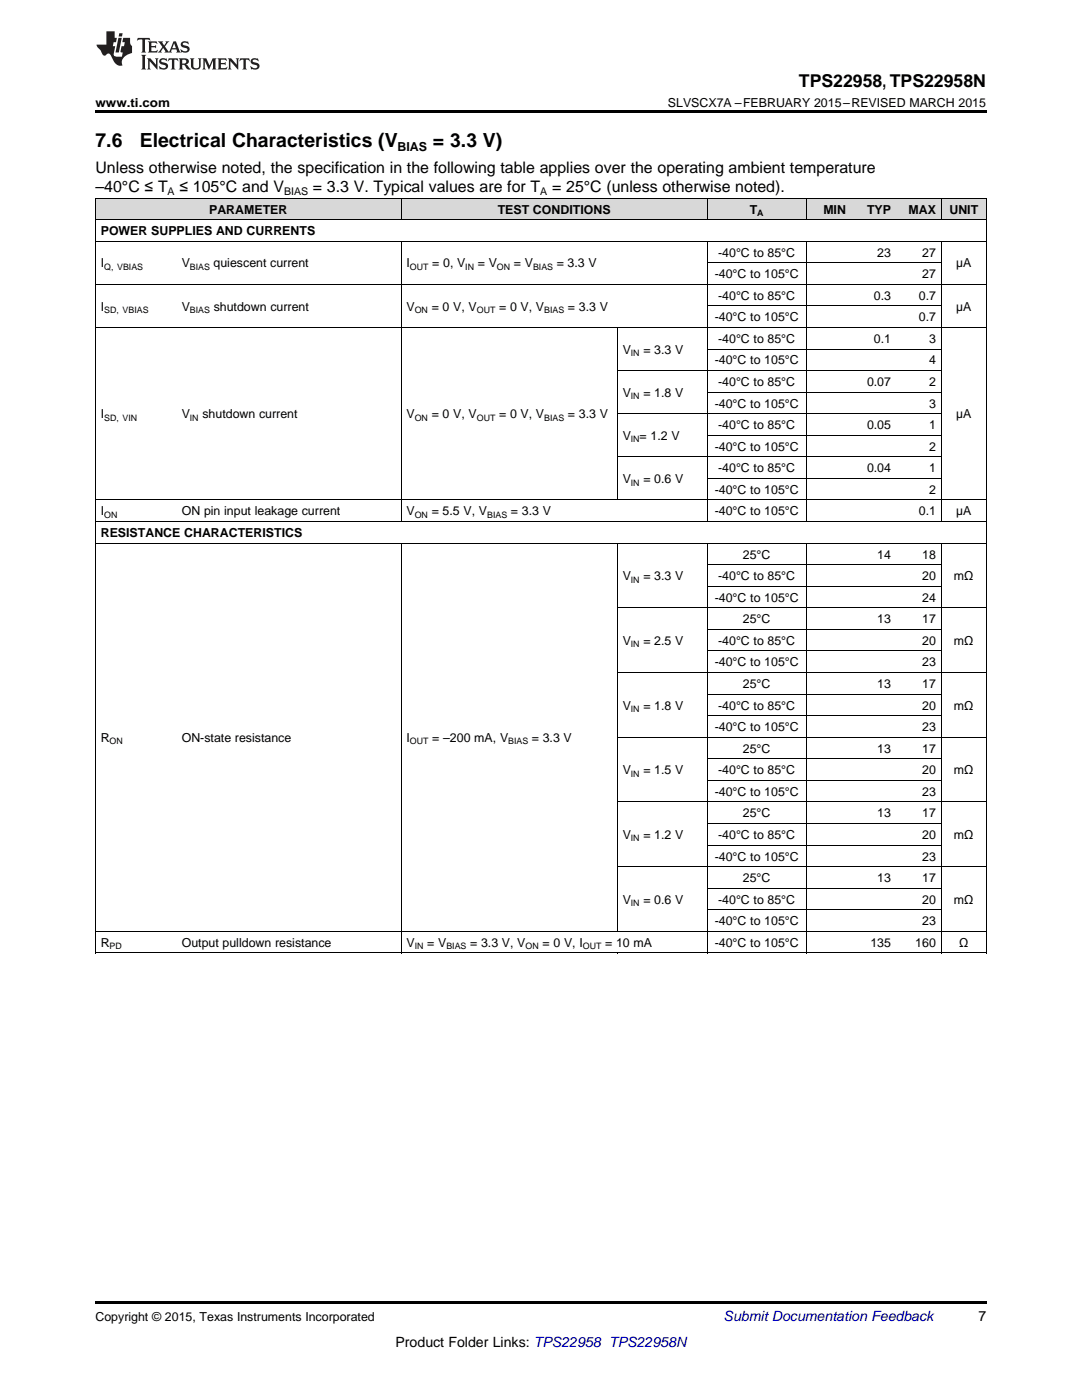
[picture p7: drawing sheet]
<svg xmlns="http://www.w3.org/2000/svg" width="216mm" height="279mm" viewBox="0 0 216 279" stroke-linecap="round" stroke-linejoin="round" font-family="sans-serif">
<defs><g id="words">
<g font-size="3.9">
<text x="19" y="29.3">7.6</text>
<text x="27.9" y="29.3">Electrical Characteristics (V</text>
<text x="86.4" y="29.3">= 3.3 V)</text>
</g>
<text font-size="3.5" x="159.4" y="17.3">TPS22958, TPS22958N</text>
<g font-size="3.2">
<text x="19" y="34.4">Unless otherwise noted, the specification in the following table applies over the operating ambient temperature</text>
<text x="19" y="38.3">–40°C ≤ T</text>
<text x="35.8" y="38.3">≤ 105°C and V</text>
<text x="62.4" y="38.3">= 3.3 V. Typical values are for T</text>
<text x="110.2" y="38.3">= 25°C (unless otherwise noted).</text>
</g>
<text font-size="2.8" fill="#0000c8" x="144.4" y="263.6">Submit Documentation Feedback</text>
<g font-size="2.8">
<text x="195.3" y="263.6">7</text>
<text x="78.9" y="268.9">Product Folder Links: TPS22958 TPS22958N</text>
</g>
<g font-size="2.5">
<text x="19" y="21.4">www.ti.com</text>
<text x="133.3" y="21.4">SLVSCX7A –FEBRUARY 2015–REVISED MARCH 2015</text>
<text x="79.3" y="30.1">BIAS</text>
<text x="20.1" y="46.9">POWER SUPPLIES AND CURRENTS</text>
<text x="41.7" y="42.6">PARAMETER</text>
<text x="99.3" y="42.6">TEST CONDITIONS</text>
<text x="149.6" y="42.6">T</text>
<text x="164.3" y="42.6">MIN</text>
<text x="173" y="42.6">TYP</text>
<text x="181.3" y="42.6">MAX</text>
<text x="189.4" y="42.6">UNIT</text>
<text x="20.1" y="53.4">I</text>
<text x="36.3" y="53.4">V</text>
<text x="42.6" y="53.4">quiescent current</text>
<text x="81.1" y="53.4">I</text>
<text x="86.3" y="53.4">= 0, V</text>
<text x="95.4" y="53.4">= V</text>
<text x="102.6" y="53.4">= V</text>
<text x="111.1" y="53.4">= 3.3 V</text>
<text x="143.3" y="51.2">-40°C to 85°C</text>
<text x="175" y="51.2">23</text>
<text x="184" y="51.2">27</text>
<text x="190.8" y="53.4">µA</text>
<text x="142.6" y="55.5">-40°C to 105°C</text>
<text x="143.3" y="59.8">-40°C to 85°C</text>
<text x="174.4" y="59.8">0.3</text>
<text x="183.3" y="59.8">0.7</text>
<text x="184" y="55.5">27</text>
<text x="20.1" y="62">I</text>
<text x="36.3" y="62">V</text>
<text x="42.6" y="62">shutdown current</text>
<text x="81.1" y="62">V</text>
<text x="86.1" y="62">= 0 V, V</text>
<text x="99.6" y="62">= 0 V, V</text>
<text x="113.3" y="62">= 3.3 V</text>
<text x="142.6" y="64.1">-40°C to 105°C</text>
<text x="183.3" y="64.1">0.7</text>
<text x="190.8" y="62">µA</text>
<text x="124.2" y="70.6">V</text>
<text x="128.4" y="70.6">= 3.3 V</text>
<text x="143.3" y="68.4">-40°C to 85°C</text>
<text x="174.4" y="68.4">0.1</text>
<text x="185.4" y="68.4">3</text>
<text x="142.6" y="72.7">-40°C to 105°C</text>
<text x="143.3" y="77">-40°C to 85°C</text>
<text x="173" y="77">0.07</text>
<text x="185.4" y="72.7">4</text>
<text x="185.4" y="77">2</text>
<text x="20.1" y="83.5">I</text>
<text x="36.3" y="83.5">V</text>
<text x="40.4" y="83.5">shutdown current</text>
<text x="81.1" y="83.5">V</text>
<text x="86.1" y="83.5">= 0 V, V</text>
<text x="99.6" y="83.5">= 0 V, V</text>
<text x="113.3" y="83.5">= 3.3 V</text>
<text x="124.2" y="79.2">V</text>
<text x="128.4" y="79.2">= 1.8 V</text>
<text x="142.6" y="81.4">-40°C to 105°C</text>
<text x="185.4" y="81.4">3</text>
<text x="190.8" y="83.5">µA</text>
<text x="124.2" y="87.8">V</text>
<text x="127.6" y="87.8">= 1.2 V</text>
<text x="142.6" y="90">-40°C to 105°C</text>
<text x="143.3" y="85.7">-40°C to 85°C</text>
<text x="173" y="85.7">0.05</text>
<text x="185.4" y="85.7">1</text>
<text x="185.4" y="90">2</text>
<text x="143.3" y="94.3">-40°C to 85°C</text>
<text x="173" y="94.3">0.04</text>
<text x="185.4" y="94.3">1</text>
<text x="124.2" y="96.4">V</text>
<text x="128.4" y="96.4">= 0.6 V</text>
<text x="142.6" y="98.6">-40°C to 105°C</text>
<text x="185.4" y="98.6">2</text>
<text x="20.1" y="102.9">I</text>
<text x="20.1" y="107.2">RESISTANCE CHARACTERISTICS</text>
<text x="36.3" y="102.9">ON pin input leakage current</text>
<text x="81.1" y="102.9">V</text>
<text x="86.1" y="102.9">= 5.5 V, V</text>
<text x="101.9" y="102.9">= 3.3 V</text>
<text x="142.6" y="102.9">-40°C to 105°C</text>
<text x="183.3" y="102.9">0.1</text>
<text x="190.8" y="102.9">µA</text>
<text x="148.2" y="111.5">25°C</text>
<text x="175" y="111.5">14</text>
<text x="184" y="111.5">18</text>
<text x="124.2" y="115.8">V</text>
<text x="128.4" y="115.8">= 3.3 V</text>
<text x="143.3" y="115.8">-40°C to 85°C</text>
<text x="184" y="115.8">20</text>
<text x="190.4" y="115.8">mΩ</text>
<text x="142.6" y="120.1">-40°C to 105°C</text>
<text x="148.2" y="124.4">25°C</text>
<text x="175" y="124.4">13</text>
<text x="184" y="120.1">24</text>
<text x="184" y="124.4">17</text>
<text x="124.2" y="128.7">V</text>
<text x="128.4" y="128.7">= 2.5 V</text>
<text x="143.3" y="128.7">-40°C to 85°C</text>
<text x="184" y="128.7">20</text>
<text x="190.4" y="128.7">mΩ</text>
<text x="142.6" y="133">-40°C to 105°C</text>
<text x="148.2" y="137.3">25°C</text>
<text x="175" y="137.3">13</text>
<text x="184" y="133">23</text>
<text x="184" y="137.3">17</text>
<text x="124.2" y="141.6">V</text>
<text x="128.4" y="141.6">= 1.8 V</text>
<text x="143.3" y="141.6">-40°C to 85°C</text>
<text x="184" y="141.6">20</text>
<text x="190.4" y="141.6">mΩ</text>
<text x="20.1" y="148.1">R</text>
<text x="36.3" y="148.1">ON-state resistance</text>
<text x="81.1" y="148.1">I</text>
<text x="86.3" y="148.1">= –200 mA, V</text>
<text x="106.1" y="148.1">= 3.3 V</text>
<text x="142.6" y="145.9">-40°C to 105°C</text>
<text x="184" y="145.9">23</text>
<text x="124.2" y="154.5">V</text>
<text x="128.4" y="154.5">= 1.5 V</text>
<text x="143.3" y="154.5">-40°C to 85°C</text>
<text x="148.2" y="150.2">25°C</text>
<text x="175" y="150.2">13</text>
<text x="184" y="150.2">17</text>
<text x="184" y="154.5">20</text>
<text x="190.4" y="154.5">mΩ</text>
<text x="142.6" y="158.8">-40°C to 105°C</text>
<text x="184" y="158.8">23</text>
<text x="124.2" y="167.4">V</text>
<text x="128.4" y="167.4">= 1.2 V</text>
<text x="143.3" y="167.4">-40°C to 85°C</text>
<text x="148.2" y="163.1">25°C</text>
<text x="175" y="163.1">13</text>
<text x="184" y="163.1">17</text>
<text x="184" y="167.4">20</text>
<text x="190.4" y="167.4">mΩ</text>
<text x="142.6" y="171.7">-40°C to 105°C</text>
<text x="184" y="171.7">23</text>
<text x="148.2" y="176">25°C</text>
<text x="175" y="176">13</text>
<text x="184" y="176">17</text>
<text x="124.2" y="180.3">V</text>
<text x="128.4" y="180.3">= 0.6 V</text>
<text x="142.6" y="184.6">-40°C to 105°C</text>
<text x="143.3" y="180.3">-40°C to 85°C</text>
<text x="184" y="180.3">20</text>
<text x="184" y="184.6">23</text>
<text x="190.4" y="180.3">mΩ</text>
<text x="20.1" y="188.9">R</text>
<text x="36.3" y="188.9">Output pulldown resistance</text>
<text x="81.1" y="188.9">V</text>
<text x="85.3" y="188.9">= V</text>
<text x="93.8" y="188.9">= 3.3 V, V</text>
<text x="108.3" y="188.9">= 0 V, I</text>
<text x="120.8" y="188.9">= 10 mA</text>
<text x="142.6" y="188.9">-40°C to 105°C</text>
<text x="173.7" y="188.9">135</text>
<text x="182.6" y="188.9">160</text>
<text x="191.4" y="188.9">Ω</text>
<text x="19" y="263.6">Copyright © 2015, Texas Instruments Incorporated</text>
</g>
<g font-size="2.1">
<text x="33.4" y="38.9">A</text>
<text x="56.7" y="38.9">BIAS</text>
<text x="107.8" y="38.9">A</text>
</g>
<g font-size="1.8">
<text x="151.1" y="43.1">A</text>
<text x="20.8" y="53.9">Q, VBIAS</text>
<text x="37.9" y="53.9">BIAS</text>
<text x="81.8" y="53.9">OUT</text>
<text x="92.9" y="53.9">IN</text>
<text x="99.2" y="53.9">ON</text>
<text x="106.4" y="53.9">BIAS</text>
<text x="20.8" y="62.5">SD, VBIAS</text>
<text x="37.9" y="62.5">BIAS</text>
<text x="82.8" y="62.5">ON</text>
<text x="95.1" y="62.5">OUT</text>
<text x="108.6" y="62.5">BIAS</text>
<text x="125.9" y="71.1">IN</text>
<text x="20.8" y="84">SD, VIN</text>
<text x="37.9" y="84">IN</text>
<text x="82.8" y="84">ON</text>
<text x="95.1" y="84">OUT</text>
<text x="108.6" y="84">BIAS</text>
<text x="125.9" y="79.7">IN</text>
<text x="125.9" y="88.3">IN</text>
<text x="125.9" y="96.9">IN</text>
<text x="20.8" y="103.4">ON</text>
<text x="82.8" y="103.4">ON</text>
<text x="97.2" y="103.4">BIAS</text>
<text x="125.9" y="116.3">IN</text>
<text x="125.9" y="129.2">IN</text>
<text x="125.9" y="142.1">IN</text>
<text x="21.9" y="148.6">ON</text>
<text x="81.8" y="148.6">OUT</text>
<text x="101.4" y="148.6">BIAS</text>
<text x="125.9" y="155">IN</text>
<text x="125.9" y="167.9">IN</text>
<text x="125.9" y="180.8">IN</text>
<text x="21.9" y="189.4">PD</text>
<text x="82.8" y="189.4">IN</text>
<text x="89.1" y="189.4">BIAS</text>
<text x="104.9" y="189.4">ON</text>
<text x="116.3" y="189.4">OUT</text>
</g>
</g></defs>
<g fill="#d8d8d8">
<path d="M19 39.6h16.2v4.3h-16.2z"/>
<path d="M35.2 39.6h44.9v4.3h-44.9z"/>
<path d="M80.1 39.6h43.1v4.3h-43.1z"/>
<path d="M123.2 39.6h17.9v4.3h-17.9z"/>
<path d="M141.1 39.6h19.8v4.3h-19.8z"/>
<path d="M160.9 39.6h9v4.3h-9z"/>
<path d="M169.9 39.6h9v4.3h-9z"/>
<path d="M178.9 39.6h9v4.3h-9z"/>
<path d="M187.9 39.6h8.9v4.3h-8.9z"/>
</g>
<path d="M19 22h177.8v.5h-177.8zM19 190.2h.2zM80 190.2h.1zM123.1 190.2h.1zM141 190.2h.1zM160.8 190.2h.1zM187.7 190.2h.2zM196.7 190.2h.1zM19 259.7h177.8v.5h-177.8z" fill="#000"/>
<g fill="none" stroke="#000" stroke-width=".2">
<path d="M19 39.5h177.8M19.1 39.5v150.7M80 39.5v4.4M141.1 39.5v4.4M160.8 39.5v4.4M187.8 39.5v4.4M196.8 39.5v150.7M19 56.7h177.8M19 48.1h177.8M19 43.8h177.8M80 48.2v55.9M141.1 48.2v55.9"/>
<path d="M141.1 52.4h46.7M160.8 48.2v55.9M187.8 48.2v55.9M19 65.4h177.8M123.1 65.4v34.4M123.2 74h64.6M141.1 78.3h46.7M141.1 69.7h46.7M141.1 61h46.7M19 99.8h177.8M123.2 91.2h64.6M123.2 82.6h64.6"/>
<path d="M141.1 95.5h46.7M141.1 86.9h46.7M19 108.4h177.8M19 104.1h177.8M80 108.4v81.8M123.1 108.4v77.5M141.1 108.4v81.8M141.1 117h46.7M141.1 112.7h46.7M160.8 108.4v81.8M187.8 108.4v81.8M123.2 134.2h73.6"/>
<path d="M123.2 121.3h73.6M141.1 138.5h46.7M141.1 129.9h46.7M141.1 125.6h46.7M123.2 147.1h73.6M141.1 155.7h46.7M141.1 151.4h46.7M141.1 142.8h46.7M123.2 172.9h73.6M123.2 160h73.6M141.1 177.3h46.7M141.1 168.6h46.7"/>
<path d="M141.1 164.3h46.7M19 190.2h177.8M19 185.9h177.8M141.1 181.6h46.7"/>
</g>
<g fill="#231f20">
<path d="M27.5 7.6l-.1 .5 .4-.2h.6v.1v2.1l-.2 .4h1l-.3-.4v-2.1l.1-.1h.5l.5 .2-.2-.5zM29.5 8.3l.2 .3v1.5l-.2 .4h1.8l.2-.6a1.04 1.04 0 0 1-1.3 .2v-.7h.6l.3 .2v-.6l-.3 .2h-.6v-.6l.8-.1 .4 .3-.2-.5zM31.5 8.3l.9 1.1-.9 1.1h.8l-.2-.2 .5-.7 .4 .7-.2 .2h1.5l-.1-.2 .1-.4h.9l.1 .4-.2 .2h1l-.3-.3-.7-1.9h-.5l-.9 2-.8-1 .9-1h-.8l.1 .3-.3 .5-.4-.6 .2-.2zM34.7 8.6l.4 1h-.7zM36.3 8.4a.63 .63 0 0 0-.2 .7 .63 .63 0 0 0 .6 .4l.6 .2 .1 .2a.75 .75 0 0 1-.7 .4 .75 .75 0 0 1-.6-.5l.1 .7 .1-.1a1.11 1.11 0 0 0 1.5-.6 1.13 1.13 0 0 0-1.2-.8l-.1-.4a1.04 1.04 0 0 1 1.2 .2l-.2-.5-.1 .1-.5-.2zM28.2 10.9l.2 .4v2.2l-.2 .4h1l-.3-.4v-2.2l.3-.4zM29.3 11.6l.3 .4v1.5l-.3 .4h.8l-.2-.4v-1.3l1.5 1.7v-1.9l.2-.4h-.7l.2 .4v.9l-1.1-1.3zM32 11.8a.62 .62 0 0 0-.2 .7 .62 .62 0 0 0 .6 .4l.6 .1 .1 .3a.76 .76 0 0 1-.7 .3 .76 .76 0 0 1-.6-.4l.1 .7 .1-.1a1.11 1.11 0 0 0 1.5-.6 1.13 1.13 0 0 0-1.2-.8l-.1-.4a1.04 1.04 0 0 1 1.2 .2l-.2-.6-.1 .1-.5-.1zM33.7 11.6l-.2 .6a.61 .61 0 0 1 .8-.3v1.6l-.2 .4h.9l-.2-.4v-1.6a.63 .63 0 0 1 .8 .3l-.2-.6zM35.6 11.6l.3 .4v1.5l-.3 .4h1l-.2-.2v-.8l.5 .2a.76 .76 0 0 0 1.2 .7l-1-1a.58 .58 0 0 0 .6-.5 .58 .58 0 0 0-.5-.6zM36.4 11.9h.1a.45 .45 0 0 1 .5 .1 .45 .45 0 0 1 .1 .5l-.7 .2zM37.9 11.6l.2 .2a2.17 2.17 0 0 0 .3 1.9 .99 .99 0 0 0 1.6-.6v-1.1l.2-.4h-.7l.2 .2a1.92 1.92 0 0 1-.2 1.8 .6 .6 0 0 1-.9-.5v-1.1l.2-.4zM40.4 11.6l.2 .4v1.5l-.2 .4h.7l-.2-.4v-1.4l.8 1.8 .8-1.8v1.4l-.2 .4h.9l-.2-.4v-1.5l.2-.4h-.8l-.6 1.5-.6-1.5zM43.4 11.6l.2 .4v1.5l-.2 .4h1.8l.2-.6a1.04 1.04 0 0 1-1.3 .1v-.6h.5l.4 .2v-.6l-.4 .2h-.5v-.7h.8l.3 .3-.1-.6zM45.5 11.6l.2 .4v1.5l-.2 .4h.7l-.2-.4v-1.3l1.5 1.7v-1.9l.2-.4h-.7l.2 .4v.9l-1.1-1.3zM47.9 11.6l-.1 .6a.61 .61 0 0 1 .8-.3v1.6l-.3 .4h1l-.3-.4 .1-1.6a.63 .63 0 0 1 .7 .3l-.1-.6zM50.2 11.8a.62 .62 0 0 0-.2 .7 .62 .62 0 0 0 .6 .4l.6 .1 .2 .3a.76 .76 0 0 1-.8 .3 .76 .76 0 0 1-.6-.4l.1 .7 .2-.1a1.11 1.11 0 0 0 1.5-.6 1.13 1.13 0 0 0-1.3-.8l-.1-.4a1.04 1.04 0 0 1 1.2 .2l-.1-.6-.2 .1-.5-.1z"/>
<path d="M21.2 6.3v2.6h-1.9l.1 .4 .7 .9a.91 .91 0 0 0 1 .8 .56 .56 0 0 1 .5-.3 .56 .56 0 0 1 .5 .3l.4 .8a1.53 1.53 0 0 0 1.9 1.2 1.54 1.54 0 0 1 1-2.1l.9-.3v-1.4a1.52 1.52 0 0 1-.3-1.6h-1.4l-.2 .8h.5l-.2 .8h-.4l-.2 1v.2l.4 .1-.2 .8a1.93 1.93 0 0 1-1.6-.3l.3-1.8h-.5l.2-.8h.4l.2-.8h-.4v-1.3zM23.6 7.6l-.6 2.9h.7l.6-2.9zM23.8 6.6l-.1 .7h.6l.2-.7z"/>
</g>
<use href="#words"/>
</svg>
